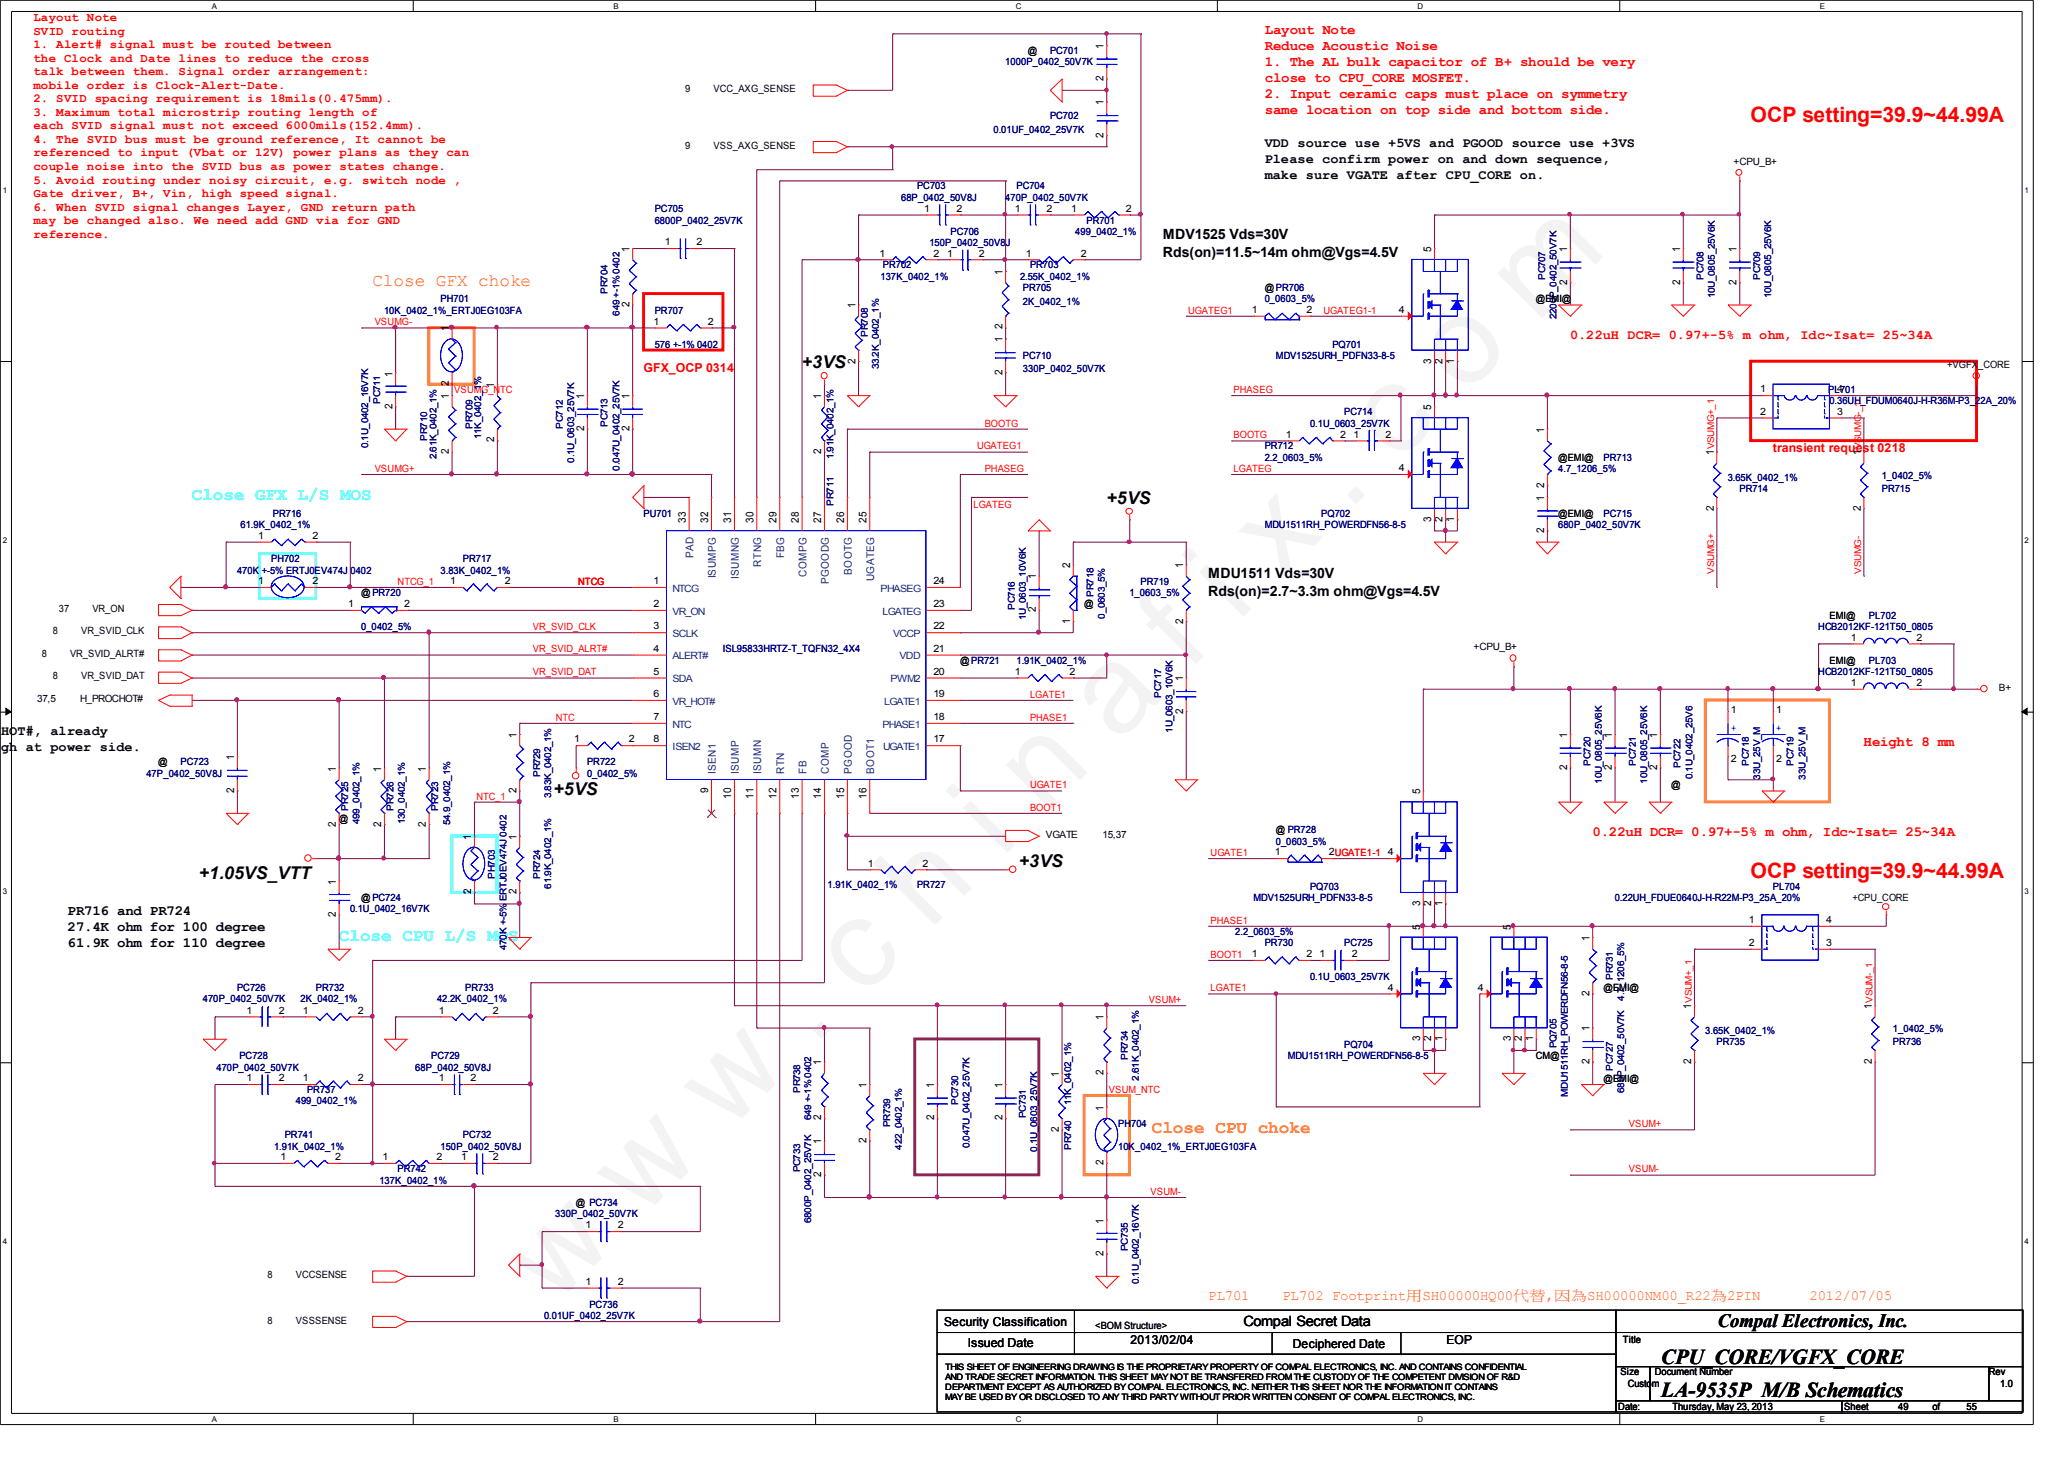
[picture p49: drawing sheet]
<svg xmlns="http://www.w3.org/2000/svg" width="297mm" height="210mm" viewBox="0 0 297 210" stroke-linecap="round" stroke-linejoin="round" font-family="sans-serif">
<defs><g id="words">
<text font-size="17.6" fill="#f0f" x="79.7" y="188" transform="rotate(-45 79.7 188)">w w w . c h i n a f i x . c o m</text>
<g font-size="3" fill="#f00">
<text x="252" y="17.5">OCP setting=39.9~44.99A</text>
<text x="252" y="126.4">OCP setting=39.9~44.99A</text>
</g>
<g font-size="3">
<text x="239.1" y="196.3">CPU_CORE/VGFX_CORE</text>
<text x="239.1" y="201.1">LA-9535P M/B Schematics</text>
</g>
<text font-size="2.7" x="247.2" y="191">Compal Electronics, Inc.</text>
<g font-size="2.5" fill="#ff8000">
<text x="53.6" y="41.1">Close GFX choke</text>
<text x="165.8" y="163.1">Close CPU choke</text>
</g>
<g font-size="2.5">
<text x="115.4" y="53">+3VS</text>
<text x="159.3" y="72.5">+5VS</text>
<text x="79.7" y="114.5">+5VS</text>
<text x="146.6" y="124.8">+3VS</text>
<text x="28.6" y="126.5">+1.05VS_VTT</text>
</g>
<g font-size="2.5" fill="#0ff">
<text x="27.6" y="72">Close GFX L/S MOS</text>
<text x="48.8" y="135.4">Close CPU L/S MOS</text>
</g>
<g font-size="2" fill="#f00">
<text x="182" y="4.9">Layout Note</text>
<text x="182" y="7.2">Reduce Acoustic Noise</text>
<text x="182" y="9.5">1. The AL bulk capacitor of B+ should be very</text>
<text x="182" y="11.8">close to CPU_CORE MOSFET.</text>
<text x="182" y="14.1">2. Input ceramic caps must place on symmetry</text>
<text x="182" y="16.3">same location on top side and bottom side.</text>
<text x="268.2" y="107.4">Height 8 mm</text>
<text x="229.2" y="120.3">0.22uH DCR= 0.97+-5% m ohm, Idc~Isat= 25~34A</text>
</g>
<g font-size="2">
<text x="167.4" y="34.5">MDV1525 Vds=30V</text>
<text x="167.4" y="37">Rds(on)=11.5~14m ohm@Vgs=4.5V</text>
<text x="173.9" y="83.2">MDU1511 Vds=30V</text>
<text x="173.9" y="85.8">Rds(on)=2.7~3.3m ohm@Vgs=4.5V</text>
<text x="9.7" y="131.7">PR716 and PR724</text>
<text x="9.7" y="134">27.4K ohm for 100 degree</text>
<text x="9.7" y="136.3">61.9K ohm for 110 degree</text>
<text x="179" y="190.8">Compal Secret Data</text>
</g>
<g font-size="2" fill="#ff8000">
<text x="173.9" y="187">PL701</text>
<text x="184.6" y="187">PL702 Footprint用SH00000HQ00代替,因為SH00000NM00_R22為2PIN</text>
<text x="260.4" y="187">2012/07/05</text>
</g>
<g font-size="1.9">
<text x="182" y="21.2">VDD source use +5VS and PGOOD source use +3VS</text>
<text x="182" y="23.5">Please confirm power on and down sequence,</text>
<text x="182" y="25.7">make sure VGATE after CPU_CORE on.</text>
<text x=".2" y="105.7">HOT#, already</text>
<text x=".2" y="108">gh at power side.</text>
</g>
<text font-size="1.9" fill="#f00" x="226" y="48.9">0.22uH DCR= 0.97+-5% m ohm, Idc~Isat= 25~34A</text>
<g font-size="1.8" fill="#f00">
<text x="4.8" y="3">Layout Note</text>
<text x="4.8" y="5">SVID routing</text>
<text x="4.8" y="6.9">1. Alert# signal must be routed between</text>
<text x="4.8" y="8.9">the Clock and Date lines to reduce the cross</text>
<text x="4.8" y="10.8">talk between them. Signal order arrangement:</text>
<text x="4.8" y="12.8">mobile order is Clock-Alert-Date.</text>
<text x="4.8" y="14.7">2. SVID spacing requirement is 18mils(0.475mm).</text>
<text x="4.8" y="16.7">3. Maximum total microstrip routing length of</text>
<text x="4.8" y="18.6">each SVID signal must not exceed 6000mils(152.4mm).</text>
<text x="4.8" y="20.6">4. The SVID bus must be ground reference, It cannot be</text>
<text x="4.8" y="22.5">referenced to input (Vbat or 12V) power plans as they can</text>
<text x="4.8" y="24.5">couple noise into the SVID bus as power states change.</text>
<text x="4.8" y="26.4">5. Avoid routing under noisy circuit, e.g. switch node ,</text>
<text x="4.8" y="28.4">Gate driver, B+, Vin, high speed signal.</text>
<text x="4.8" y="30.3">6. When SVID signal changes Layer, GND return path</text>
<text x="4.8" y="32.3">may be changed also. We need add GND via for GND</text>
<text x="4.8" y="34.2">reference.</text>
<text x="92.6" y="53.6">GFX_OCP 0314</text>
<text x="255.2" y="65">transient request 0218</text>
</g>
<g font-size="1.8">
<text x="135.9" y="190.8">Security Classification</text>
<text x="139.3" y="193.9">Issued Date</text>
<text x="162.7" y="193.4">2013/02/04</text>
<text x="186.1" y="194.1">Deciphered Date</text>
<text x="208.2" y="193.4">EOP</text>
</g>
<g font-size="1.5">
<text x="158.8" y="11.7" transform="rotate(-90 158.8 11.7)">2</text>
<text x="158.8" y="7" transform="rotate(-90 158.8 7)">1</text>
<text x="158.8" y="15.2" transform="rotate(-90 158.8 15.2)">1</text>
<text x="158.8" y="19.8" transform="rotate(-90 158.8 19.8)">2</text>
<text x="90.6" y="36.2" transform="rotate(-90 90.6 36.2)">1</text>
<text x="144.3" y="39.5" transform="rotate(-90 144.3 39.5)">1</text>
<text x="206" y="36.2" transform="rotate(-90 206 36.2)">5</text>
<text x="225.6" y="41" transform="rotate(-90 225.6 41)">2</text>
<text x="225.6" y="36.2" transform="rotate(-90 225.6 36.2)">1</text>
<text x="241.8" y="41" transform="rotate(-90 241.8 41)">2</text>
<text x="241.8" y="36.2" transform="rotate(-90 241.8 36.2)">1</text>
<text x="250" y="41" transform="rotate(-90 250 41)">2</text>
<text x="250" y="36.2" transform="rotate(-90 250 36.2)">1</text>
<text x="64.6" y="47.7" transform="rotate(-90 64.6 47.7)">1</text>
<text x="90.6" y="44.2" transform="rotate(-90 90.6 44.2)">2</text>
<text x="123.1" y="44.4" transform="rotate(-90 123.1 44.4)">1</text>
<text x="144.3" y="47.4" transform="rotate(-90 144.3 47.4)">2</text>
<text x="123.1" y="52.3" transform="rotate(-90 123.1 52.3)">2</text>
<text x="144.3" y="53.9" transform="rotate(-90 144.3 53.9)">2</text>
<text x="144.3" y="49.3" transform="rotate(-90 144.3 49.3)">1</text>
<text x="206" y="52.3" transform="rotate(-90 206 52.3)">3</text>
<text x="207.6" y="52.3" transform="rotate(-90 207.6 52.3)">2</text>
<text x="209.3" y="52.3" transform="rotate(-90 209.3 52.3)">1</text>
<text x="56.5" y="58.8" transform="rotate(-90 56.5 58.8)">2</text>
<text x="56.5" y="54.2" transform="rotate(-90 56.5 54.2)">1</text>
<text x="64.6" y="57.4" transform="rotate(-90 64.6 57.4)">1</text>
<text x="64.6" y="55.5" transform="rotate(-90 64.6 55.5)">2</text>
<text x="71.1" y="55.8" transform="rotate(-90 71.1 55.8)">1</text>
<text x="84.1" y="57.4" transform="rotate(-90 84.1 57.4)">1</text>
<text x="90.6" y="57.4" transform="rotate(-90 90.6 57.4)">1</text>
<text x="118.2" y="57.4" transform="rotate(-90 118.2 57.4)">1</text>
<text x="206" y="59" transform="rotate(-90 206 59)">5</text>
<text x="64.6" y="65.4" transform="rotate(-90 64.6 65.4)">2</text>
<text x="71.1" y="63.7" transform="rotate(-90 71.1 63.7)">2</text>
<text x="84.1" y="62.1" transform="rotate(-90 84.1 62.1)">2</text>
<text x="90.6" y="62.1" transform="rotate(-90 90.6 62.1)">2</text>
<text x="118.2" y="65.4" transform="rotate(-90 118.2 65.4)">2</text>
<text x="222.3" y="62.3" transform="rotate(-90 222.3 62.3)">1</text>
<text x="246.6" y="65.5" transform="rotate(-90 246.6 65.5)">1</text>
<text x="267.8" y="65.5" transform="rotate(-90 267.8 65.5)">1</text>
<text x="222.3" y="70.2" transform="rotate(-90 222.3 70.2)">2</text>
<text x="98.7" y="75.3" transform="rotate(-90 98.7 75.3)">33</text>
<text x="101.9" y="75.3" transform="rotate(-90 101.9 75.3)">32</text>
<text x="105.2" y="75.3" transform="rotate(-90 105.2 75.3)">31</text>
<text x="108.5" y="75.3" transform="rotate(-90 108.5 75.3)">30</text>
<text x="111.8" y="75.3" transform="rotate(-90 111.8 75.3)">29</text>
<text x="115" y="75.3" transform="rotate(-90 115 75.3)">28</text>
<text x="118.2" y="75.3" transform="rotate(-90 118.2 75.3)">27</text>
<text x="121.5" y="75.3" transform="rotate(-90 121.5 75.3)">26</text>
<text x="124.7" y="75.3" transform="rotate(-90 124.7 75.3)">25</text>
<text x="206" y="75.1" transform="rotate(-90 206 75.1)">3</text>
<text x="207.6" y="75.1" transform="rotate(-90 207.6 75.1)">2</text>
<text x="209.3" y="75.1" transform="rotate(-90 209.3 75.1)">1</text>
<text x="222.3" y="76.7" transform="rotate(-90 222.3 76.7)">2</text>
<text x="222.3" y="72.1" transform="rotate(-90 222.3 72.1)">1</text>
<text x="246.6" y="73.5" transform="rotate(-90 246.6 73.5)">2</text>
<text x="267.8" y="73.5" transform="rotate(-90 267.8 73.5)">2</text>
<text x="149.1" y="83.4" transform="rotate(-90 149.1 83.4)">1</text>
<text x="154" y="81.8" transform="rotate(-90 154 81.8)">2</text>
<text x="170.3" y="81.8" transform="rotate(-90 170.3 81.8)">1</text>
<text x="149.1" y="88.1" transform="rotate(-90 149.1 88.1)">2</text>
<text x="154" y="89.7" transform="rotate(-90 154 89.7)">1</text>
<text x="170.3" y="89.7" transform="rotate(-90 170.3 89.7)">2</text>
<text x="170.3" y="98" transform="rotate(-90 170.3 98)">1</text>
<text x="74.3" y="106.2" transform="rotate(-90 74.3 106.2)">1</text>
<text x="170.3" y="102.7" transform="rotate(-90 170.3 102.7)">2</text>
<text x="225.6" y="106.2" transform="rotate(-90 225.6 106.2)">1</text>
<text x="232" y="106.2" transform="rotate(-90 232 106.2)">1</text>
<text x="238.5" y="106.2" transform="rotate(-90 238.5 106.2)">1</text>
<text x="33.7" y="109.4" transform="rotate(-90 33.7 109.4)">1</text>
<text x="48.3" y="111.1" transform="rotate(-90 48.3 111.1)">1</text>
<text x="54.9" y="111.1" transform="rotate(-90 54.9 111.1)">1</text>
<text x="61.3" y="111.1" transform="rotate(-90 61.3 111.1)">1</text>
<text x="225.6" y="110.8" transform="rotate(-90 225.6 110.8)">2</text>
<text x="232" y="110.8" transform="rotate(-90 232 110.8)">2</text>
<text x="238.5" y="110.8" transform="rotate(-90 238.5 110.8)">2</text>
<text x="33.7" y="114.1" transform="rotate(-90 33.7 114.1)">2</text>
<text x="48.3" y="119" transform="rotate(-90 48.3 119)">2</text>
<text x="54.9" y="119" transform="rotate(-90 54.9 119)">2</text>
<text x="61.3" y="119" transform="rotate(-90 61.3 119)">2</text>
<text x="74.3" y="114.1" transform="rotate(-90 74.3 114.1)">2</text>
<text x="101.9" y="114.1" transform="rotate(-90 101.9 114.1)">9</text>
<text x="105.2" y="115" transform="rotate(-90 105.2 115)">10</text>
<text x="108.5" y="115" transform="rotate(-90 108.5 115)">11</text>
<text x="111.8" y="115" transform="rotate(-90 111.8 115)">12</text>
<text x="115" y="115" transform="rotate(-90 115 115)">13</text>
<text x="118.2" y="115" transform="rotate(-90 118.2 115)">14</text>
<text x="121.5" y="115" transform="rotate(-90 121.5 115)">15</text>
<text x="124.7" y="115" transform="rotate(-90 124.7 115)">16</text>
<text x="204.4" y="114.3" transform="rotate(-90 204.4 114.3)">5</text>
<text x="67.8" y="120.8" transform="rotate(-90 67.8 120.8)">1</text>
<text x="74.3" y="120.8" transform="rotate(-90 74.3 120.8)">1</text>
<text x="48.3" y="132" transform="rotate(-90 48.3 132)">2</text>
<text x="48.3" y="127.3" transform="rotate(-90 48.3 127.3)">1</text>
<text x="67.8" y="128.7" transform="rotate(-90 67.8 128.7)">2</text>
<text x="74.3" y="128.7" transform="rotate(-90 74.3 128.7)">2</text>
<text x="204.4" y="130.4" transform="rotate(-90 204.4 130.4)">3</text>
<text x="206" y="130.4" transform="rotate(-90 206 130.4)">2</text>
<text x="207.6" y="130.4" transform="rotate(-90 207.6 130.4)">1</text>
<text x="204.4" y="133.8" transform="rotate(-90 204.4 133.8)">5</text>
<text x="217.4" y="133.8" transform="rotate(-90 217.4 133.8)">5</text>
<text x="228.8" y="135.5" transform="rotate(-90 228.8 135.5)">1</text>
<text x="228.8" y="143.3" transform="rotate(-90 228.8 143.3)">2</text>
<text x="158.8" y="146.8" transform="rotate(-90 158.8 146.8)">1</text>
<text x="204.4" y="149.9" transform="rotate(-90 204.4 149.9)">3</text>
<text x="206" y="149.9" transform="rotate(-90 206 149.9)">2</text>
<text x="207.6" y="149.9" transform="rotate(-90 207.6 149.9)">1</text>
<text x="217.4" y="149.9" transform="rotate(-90 217.4 149.9)">3</text>
<text x="219" y="149.9" transform="rotate(-90 219 149.9)">2</text>
<text x="220.7" y="149.9" transform="rotate(-90 220.7 149.9)">1</text>
<text x="228.8" y="148.4" transform="rotate(-90 228.8 148.4)">1</text>
<text x="243.4" y="145.2" transform="rotate(-90 243.4 145.2)">1</text>
<text x="269.4" y="145.2" transform="rotate(-90 269.4 145.2)">1</text>
<text x="118.2" y="153.3" transform="rotate(-90 118.2 153.3)">1</text>
<text x="152.4" y="154.9" transform="rotate(-90 152.4 154.9)">1</text>
<text x="158.8" y="154.8" transform="rotate(-90 158.8 154.8)">2</text>
<text x="228.8" y="153.1" transform="rotate(-90 228.8 153.1)">2</text>
<text x="243.4" y="153.1" transform="rotate(-90 243.4 153.1)">2</text>
<text x="269.4" y="153.1" transform="rotate(-90 269.4 153.1)">2</text>
<text x="118.2" y="161.2" transform="rotate(-90 118.2 161.2)">2</text>
<text x="124.7" y="156.5" transform="rotate(-90 124.7 156.5)">1</text>
<text x="134.5" y="161.2" transform="rotate(-90 134.5 161.2)">2</text>
<text x="134.5" y="156.5" transform="rotate(-90 134.5 156.5)">1</text>
<text x="144.3" y="161.2" transform="rotate(-90 144.3 161.2)">2</text>
<text x="144.3" y="156.5" transform="rotate(-90 144.3 156.5)">1</text>
<text x="158.8" y="159.8" transform="rotate(-90 158.8 159.8)">1</text>
<text x="118.2" y="164.7" transform="rotate(-90 118.2 164.7)">1</text>
<text x="124.7" y="164.5" transform="rotate(-90 124.7 164.5)">2</text>
<text x="152.4" y="162.9" transform="rotate(-90 152.4 162.9)">2</text>
<text x="158.8" y="167.7" transform="rotate(-90 158.8 167.7)">2</text>
<text x="118.2" y="169.3" transform="rotate(-90 118.2 169.3)">2</text>
<text x="158.8" y="176.1" transform="rotate(-90 158.8 176.1)">1</text>
<text x="158.8" y="180.8" transform="rotate(-90 158.8 180.8)">2</text>
</g>
<g font-size="1.5" fill="#004080">
<text x="99.8" y="80.3" transform="rotate(-90 99.8 80.3)">PAD</text>
<text x="103" y="83.2" transform="rotate(-90 103 83.2)">ISUMPG</text>
<text x="106.3" y="83.3" transform="rotate(-90 106.3 83.3)">ISUMNG</text>
<text x="109.6" y="81.5" transform="rotate(-90 109.6 81.5)">RTNG</text>
<text x="112.9" y="80.3" transform="rotate(-90 112.9 80.3)">FBG</text>
<text x="116.1" y="83" transform="rotate(-90 116.1 83)">COMPG</text>
<text x="122.6" y="82.7" transform="rotate(-90 122.6 82.7)">BOOTG</text>
<text x="125.8" y="83.7" transform="rotate(-90 125.8 83.7)">UGATEG</text>
<text x="119.3" y="84.1" transform="rotate(-90 119.3 84.1)">PGOODG</text>
<text x="103" y="111.3" transform="rotate(-90 103 111.3)">ISEN1</text>
<text x="106.3" y="111.3" transform="rotate(-90 106.3 111.3)">ISUMP</text>
<text x="109.6" y="111.3" transform="rotate(-90 109.6 111.3)">ISUMN</text>
<text x="112.9" y="111.3" transform="rotate(-90 112.9 111.3)">RTN</text>
<text x="116.1" y="111.3" transform="rotate(-90 116.1 111.3)">FB</text>
<text x="119.3" y="111.3" transform="rotate(-90 119.3 111.3)">COMP</text>
<text x="122.6" y="111.3" transform="rotate(-90 122.6 111.3)">PGOOD</text>
<text x="125.8" y="111.3" transform="rotate(-90 125.8 111.3)">BOOT1</text>
</g>
<g font-size="1.4" fill="#000080">
<text x="144.7" y="9.4">1000P_0402_50V7K</text>
<text x="151.1" y="7.8">PC701</text>
<text x="151.1" y="17.2">PC702</text>
<text x="143" y="19.1">0.01UF_0402_25V7K</text>
<text x="129.7" y="28.9">68P_0402_50V8J</text>
<text x="132" y="27.3">PC703</text>
<text x="144.7" y="28.9">470P_0402_50V7K</text>
<text x="146.3" y="27.3">PC704</text>
<text x="94.2" y="30.5">PC705</text>
<text x="94.2" y="32.2">6800P_0402_25V7K</text>
<text x="133.8" y="35.4">150P_0402_50V8J</text>
<text x="136.8" y="33.8">PC706</text>
<text x="154.8" y="33.8">499_0402_1%</text>
<text x="156.4" y="32.2">PR701</text>
<text x="126.7" y="40.3">137K_0402_1%</text>
<text x="127.1" y="38.6">PR702</text>
<text x="146.8" y="40.3">2.55K_0402_1%</text>
<text x="147.2" y="41.9">PR705</text>
<text x="148.3" y="38.6">PR703</text>
<text x="55.3" y="45.1">10K_0402_1%_ERTJ0EG103FA</text>
<text x="63.4" y="43.5">PH701</text>
<text x="94.2" y="45.1">PR707</text>
<text x="147.2" y="43.9">2K_0402_1%</text>
<text x="182" y="43.5">0_0603_5%</text>
<text x="94.2" y="50">576 +-1% 0402</text>
<text x="147.2" y="51.6">PC710</text>
<text x="147.2" y="53.6">330P_0402_50V7K</text>
<text x="183.6" y="51.6">MDV1525URH_PDFN33-8-5</text>
<text x="191.8" y="50">PQ701</text>
<text x="193.5" y="59.8">PC714</text>
<text x="263.1" y="56.6">PL701</text>
<text x="263.3" y="58.2">0.36UH_FDUM0640J-H-R36M-P3_22A_20%</text>
<text x="182" y="64.7">PR712</text>
<text x="188.6" y="61.4">0.1U_0603_25V7K</text>
<text x="182" y="66.3">2.2_0603_5%</text>
<text x="224.3" y="67.9">4.7_1206_5%</text>
<text x="230.8" y="66.3">PR713</text>
<text x="248.7" y="69.2">3.65K_0402_1%</text>
<text x="250.4" y="70.9">PR714</text>
<text x="270.8" y="70.9">PR715</text>
<text x="270.8" y="68.9">1_0402_5%</text>
<text x="34.6" y="76">61.9K_0402_1%</text>
<text x="39.3" y="74.4">PR716</text>
<text x="92.6" y="74.4">PU701</text>
<text x="182" y="76">MDU1511RH_POWERDFN56-8-5</text>
<text x="190.2" y="74.4">PQ702</text>
<text x="224.3" y="76">680P_0402_50V7K</text>
<text x="230.8" y="74.4">PC715</text>
<text x="34.1" y="82.6">470K +-5% ERTJ0EV474J 0402</text>
<text x="39" y="80.9">PH702</text>
<text x="63.4" y="82.6">3.83K_0402_1%</text>
<text x="66.6" y="80.9">PR717</text>
<text x="162.6" y="85.8">1_0603_5%</text>
<text x="164.2" y="84.2">PR719</text>
<text x="269" y="89.1">PL702</text>
<text x="52" y="90.7">0_0402_5%</text>
<text x="104.1" y="93.9">ISL95833HRTZ-T_TQFN32_4X4</text>
<text x="146.3" y="95.5">1.91K_0402_1%</text>
<text x="261.7" y="90.7">HCB2012KF-121T50_0805</text>
<text x="269" y="95.5">PL703</text>
<text x="261.7" y="97.2">HCB2012KF-121T50_0805</text>
<text x="21.1" y="111.8">47P_0402_50V8J</text>
<text x="26" y="110.2">PC723</text>
<text x="84.5" y="110.2">PR722</text>
<text x="84.5" y="111.8">0_0402_5%</text>
<text x="183.6" y="121.6">0_0603_5%</text>
<text x="50.4" y="131.3">0.1U_0402_16V7K</text>
<text x="119.1" y="127.8">1.91K_0402_1%</text>
<text x="132" y="127.8">PR727</text>
<text x="180.4" y="129.7">MDV1525URH_PDFN33-8-5</text>
<text x="188.6" y="128">PQ703</text>
<text x="232.4" y="129.7">0.22UH_FDUE0640J-H-R22M-P3_25A_20%</text>
<text x="255.2" y="128">PL704</text>
<text x="177.8" y="134.5">2.2_0603_5%</text>
<text x="182" y="136.1">PR730</text>
<text x="193.5" y="136.1">PC725</text>
<text x="34.1" y="142.7">PC726</text>
<text x="45.5" y="142.7">PR732</text>
<text x="67" y="142.7">PR733</text>
<text x="188.6" y="141.1">0.1U_0603_25V7K</text>
<text x="29.2" y="144.3">470P_0402_50V7K</text>
<text x="43.3" y="144.3">2K_0402_1%</text>
<text x="62.9" y="144.3">42.2K_0402_1%</text>
<text x="245.4" y="148.8">3.65K_0402_1%</text>
<text x="272.5" y="148.5">1_0402_5%</text>
<text x="31.2" y="154.1">470P_0402_50V7K</text>
<text x="34.5" y="152.4">PC728</text>
<text x="59.8" y="154.1">68P_0402_50V8J</text>
<text x="62.1" y="152.4">PC729</text>
<text x="185.3" y="152.4">MDU1511RH_POWERDFN56-8-5</text>
<text x="193.5" y="150.8">PQ704</text>
<text x="247.1" y="150.5">PR735</text>
<text x="272.5" y="150.5">PR736</text>
<text x="42.6" y="158.9">499_0402_1%</text>
<text x="44.2" y="157.3">PR737</text>
<text x="39.5" y="165.4">1.91K_0402_1%</text>
<text x="41" y="163.8">PR741</text>
<text x="63.4" y="165.4">150P_0402_50V8J</text>
<text x="66.6" y="163.8">PC732</text>
<text x="161" y="162.2">PH704</text>
<text x="161" y="165.4">10K_0402_1%_ERTJ0EG103FA</text>
<text x="54.6" y="170.3">137K_0402_1%</text>
<text x="57.2" y="168.7">PR742</text>
<text x="79.9" y="175.2">330P_0402_50V7K</text>
<text x="78.3" y="189.8">0.01UF_0402_25V7K</text>
<text x="84.8" y="188.2">PC736</text>
</g>
<g font-size="1.4">
<text x="147.9" y="7.8">@</text>
<text x="98.6" y="13.3">9</text>
<text x="102.7" y="13.3">VCC_AXG_SENSE</text>
<text x="98.6" y="21.4">9</text>
<text x="102.7" y="21.4">VSS_AXG_SENSE</text>
<text x="249.5" y="23.7">+CPU_B+</text>
<text x="95.7" y="35.3">1</text>
<text x="100.3" y="35.3">2</text>
<text x="133" y="30.5">1</text>
<text x="137.7" y="30.5">2</text>
<text x="146.1" y="30.5">1</text>
<text x="150.6" y="30.5">2</text>
<text x="154.2" y="30.5">1</text>
<text x="162.1" y="30.5">2</text>
<text x="126.6" y="36.9">1</text>
<text x="134.4" y="36.9">2</text>
<text x="136.3" y="36.9">1</text>
<text x="140.9" y="36.9">2</text>
<text x="147.7" y="36.9">1</text>
<text x="155.5" y="36.9">2</text>
<text x="182" y="41.9">@ PR706</text>
<text x="94.1" y="46.7">1</text>
<text x="101.9" y="46.7">2</text>
<text x="180.2" y="45">1</text>
<text x="188.1" y="45">2</text>
<text x="201.3" y="45">4</text>
<text x="221.1" y="43.5">@EMI@</text>
<text x="280.2" y="52.9">+VGFX_CORE</text>
<text x="253.3" y="56.5">1</text>
<text x="253.3" y="59.7">2</text>
<text x="264.4" y="59.7">3</text>
<text x="264.4" y="56.5">4</text>
<text x="185.1" y="63">1</text>
<text x="192.9" y="63">2</text>
<text x="194.8" y="63">1</text>
<text x="199.4" y="63">2</text>
<text x="201.3" y="67.8">4</text>
<text x="224.3" y="66.3">@EMI@</text>
<text x="37.2" y="77.6">1</text>
<text x="45" y="77.6">2</text>
<text x="224.3" y="74.4">@EMI@</text>
<text x="8.5" y="88.1">37</text>
<text x="13.3" y="88.1">VR_ON</text>
<text x="37.2" y="84.1">1</text>
<text x="45" y="84.1">2</text>
<text x="50.1" y="87.4">1</text>
<text x="52" y="85.8">@ PR720</text>
<text x="58.2" y="87.4">2</text>
<text x="64.8" y="84.1">1</text>
<text x="72.6" y="84.1">2</text>
<text x="94.1" y="84.1">1</text>
<text x="94.1" y="87.4">2</text>
<text x="134.4" y="87.4">23</text>
<text x="134.4" y="84.1">24</text>
<text x="156" y="87.4">@</text>
<text x="263.3" y="89.1">EMI@</text>
<text x="6" y="94.6">8</text>
<text x="7.6" y="91.3">8</text>
<text x="10.1" y="94.6">VR_SVID_ALRT#</text>
<text x="11.7" y="91.3">VR_SVID_CLK</text>
<text x="94.1" y="90.6">3</text>
<text x="94.1" y="93.8">4</text>
<text x="134.4" y="93.8">21</text>
<text x="134.4" y="90.6">22</text>
<text x="138.2" y="95.5">@ PR721</text>
<text x="212.1" y="93.6">+CPU_B+</text>
<text x="263.3" y="95.5">EMI@</text>
<text x="266.4" y="92.2">1</text>
<text x="275.9" y="92.2">2</text>
<text x="5.3" y="101.1">37,5</text>
<text x="7.6" y="97.8">8</text>
<text x="11.5" y="101.1">H_PROCHOT#</text>
<text x="11.7" y="97.8">VR_SVID_DAT</text>
<text x="94.1" y="97.1">5</text>
<text x="94.1" y="100.3">6</text>
<text x="134.4" y="100.3">19</text>
<text x="134.4" y="97.1">20</text>
<text x="146.1" y="97.1">1</text>
<text x="153.9" y="97.1">2</text>
<text x="266.4" y="98.7">1</text>
<text x="275.9" y="98.7">2</text>
<text x="287.7" y="99.4">B+</text>
<text x="82.6" y="106.8">1</text>
<text x="90.5" y="106.8">2</text>
<text x="94.1" y="103.6">7</text>
<text x="94.1" y="106.8">8</text>
<text x="134.4" y="106.8">17</text>
<text x="134.4" y="103.6">18</text>
<text x="249.1" y="102.6">1</text>
<text x="255.6" y="102.6">1</text>
<text x="22.8" y="110.2">@</text>
<text x="240.5" y="113.5">@</text>
<text x="249.1" y="109.6">2</text>
<text x="255.6" y="109.6">2</text>
<text x="48.8" y="118.3">@</text>
<text x="183.6" y="119.9">@ PR728</text>
<text x="124.9" y="124.7">1</text>
<text x="132.8" y="124.7">2</text>
<text x="150.5" y="120.6">VGATE</text>
<text x="158.7" y="120.6">15,37</text>
<text x="183.5" y="123.1">1</text>
<text x="191.3" y="123.1">2UGATE1-1</text>
<text x="199.7" y="123.1">4</text>
<text x="52" y="129.7">@ PC724</text>
<text x="266.6" y="129.7">+CPU_CORE</text>
<text x="180.2" y="137.8">1</text>
<text x="188.1" y="137.8">2</text>
<text x="189.9" y="137.8">1</text>
<text x="194.6" y="137.8">2</text>
<text x="251.7" y="132.8">1</text>
<text x="251.7" y="136.1">2</text>
<text x="262.8" y="136.1">3</text>
<text x="262.8" y="132.8">4</text>
<text x="199.7" y="142.6">4</text>
<text x="212.7" y="142.6">4</text>
<text x="230.8" y="142.7">@EMI@</text>
<text x="35.5" y="145.9">1</text>
<text x="40.1" y="145.9">2</text>
<text x="43.6" y="145.9">1</text>
<text x="51.5" y="145.9">2</text>
<text x="63.2" y="145.9">1</text>
<text x="71" y="145.9">2</text>
<text x="35.5" y="155.6">1</text>
<text x="40.1" y="155.6">2</text>
<text x="43.6" y="155.6">1</text>
<text x="51.5" y="155.6">2</text>
<text x="63.2" y="155.6">1</text>
<text x="67.7" y="155.6">2</text>
<text x="221.1" y="152.4">CM@</text>
<text x="230.8" y="155.7">@EMI@</text>
<text x="40.4" y="167">1</text>
<text x="48.3" y="167">2</text>
<text x="55" y="167">1</text>
<text x="62.8" y="167">2</text>
<text x="66.4" y="167">1</text>
<text x="71" y="167">2</text>
<text x="82.9" y="173.6">@ PC734</text>
<text x="84.2" y="176.8">1</text>
<text x="88.9" y="176.8">2</text>
<text x="38.5" y="184">8</text>
<text x="42.6" y="184">VCCSENSE</text>
<text x="84.2" y="184.9">1</text>
<text x="88.9" y="184.9">2</text>
<text x="38.5" y="190.5">8</text>
<text x="42.6" y="190.5">VSSSENSE</text>
<text x="157.6" y="191.3">&lt;BOM Structure&gt;</text>
<text x="233.3" y="198">Size</text>
<text x="233.6" y="193.2">Title</text>
<text x="238.2" y="198">Document Number</text>
<text x="286.3" y="198">Rev</text>
<text x="232.9" y="202.9">Date:</text>
<text x="234.3" y="199.6">Custom</text>
<text x="240.7" y="202.9">Thursday, May 23, 2013</text>
<text x="265.4" y="202.9">Sheet</text>
<text x="273.2" y="202.9">49</text>
<text x="278.1" y="202.9">of</text>
<text x="283" y="202.9">55</text>
<text x="287.9" y="199.6">1.0</text>
</g>
<g font-size="1.4" fill="#f00">
<text x="53.9" y="46.8">VSUMG-</text>
<text x="171" y="45.1">UGATEG1</text>
<text x="190.5" y="45.1">UGATEG1-1</text>
<text x="65.4" y="56.6">VSUMG_NTC</text>
<text x="177.5" y="56.6">PHASEG</text>
<text x="140.6" y="64.7">UGATEG1</text>
<text x="141.7" y="61.4">BOOTG</text>
<text x="177.5" y="63.1">BOOTG</text>
<text x="53.9" y="67.9">VSUMG+</text>
<text x="141.7" y="67.9">PHASEG</text>
<text x="177.5" y="67.9">LGATEG</text>
<text x="140.1" y="73.2">LGATEG</text>
<text x="57.2" y="84.2">NTCG_1</text>
<text x="83.2" y="84.2">NTCG</text>
<text x="76.7" y="90.7">VR_SVID_CLK</text>
<text x="76.7" y="93.9">VR_SVID_ALRT#</text>
<text x="76.7" y="97.2">VR_SVID_DAT</text>
<text x="148.3" y="100.4">LGATE1</text>
<text x="80" y="103.7">NTC</text>
<text x="148.3" y="103.7">PHASE1</text>
<text x="148.3" y="113.5">UGATE1</text>
<text x="68.6" y="115.1">NTC_1</text>
<text x="148.3" y="116.7">BOOT1</text>
<text x="174.2" y="123.2">UGATE1</text>
<text x="192.1" y="123.2">UGATE1-1</text>
<text x="174.2" y="132.9">PHASE1</text>
<text x="174.2" y="137.8">BOOT1</text>
<text x="174.2" y="142.7">LGATE1</text>
<text x="165.4" y="144.4">VSUM+</text>
<text x="159.6" y="157.3">VSUM_NTC</text>
<text x="234.4" y="162.2">VSUM+</text>
<text x="165.6" y="172">VSUM-</text>
<text x="234.4" y="168.7">VSUM-</text>
</g>
<g font-size="1.4" fill="#004080">
<text x="96.8" y="85.2">NTCG</text>
<text x="96.8" y="88.5">VR_ON</text>
<text x="126.8" y="85.2">PHASEG</text>
<text x="127" y="88.5">LGATEG</text>
<text x="96.8" y="91.7">SCLK</text>
<text x="96.8" y="94.9">ALERT#</text>
<text x="128.5" y="91.7">VCCP</text>
<text x="129.5" y="94.9">VDD</text>
<text x="96.8" y="98.2">SDA</text>
<text x="96.8" y="101.4">VR_HOT#</text>
<text x="127.3" y="101.4">LGATE1</text>
<text x="128.2" y="98.2">PWM2</text>
<text x="96.8" y="104.7">NTC</text>
<text x="96.8" y="108">ISEN2</text>
<text x="127" y="104.7">PHASE1</text>
<text x="127.1" y="108">UGATE1</text>
</g>
<g font-size="1.4" fill="#00f">
<text x="249.1" y="105.2">+</text>
<text x="255.7" y="105.2">+</text>
</g>
<g font-size="1.3" fill="#000080">
<text x="222.4" y="40.3" transform="rotate(-90 222.4 40.3)">PC707</text>
<text x="245.2" y="40.3" transform="rotate(-90 245.2 40.3)">PC708</text>
<text x="253.3" y="40.3" transform="rotate(-90 253.3 40.3)">PC709</text>
<text x="87.5" y="42.2" transform="rotate(-90 87.5 42.2)">PR704</text>
<text x="89.2" y="45.5" transform="rotate(-90 89.2 45.5)">649 +-1% 0402</text>
<text x="224" y="46" transform="rotate(-90 224 46)">2200P_0402_50V7K</text>
<text x="246.8" y="42.9" transform="rotate(-90 246.8 42.9)">10U_0805_25V6K</text>
<text x="254.9" y="42.9" transform="rotate(-90 254.9 42.9)">10U_0805_25V6K</text>
<text x="124.9" y="48.4" transform="rotate(-90 124.9 48.4)">PR708</text>
<text x="126.5" y="53.2" transform="rotate(-90 126.5 53.2)">33.2K_0402_1%</text>
<text x="54.7" y="58.2" transform="rotate(-90 54.7 58.2)">PC711</text>
<text x="53" y="64.5" transform="rotate(-90 53 64.5)">0.1U_0402_16V7K</text>
<text x="61.5" y="63.4" transform="rotate(-90 61.5 63.4)">PR710</text>
<text x="68" y="61.7" transform="rotate(-90 68 61.7)">PR709</text>
<text x="69.3" y="63.2" transform="rotate(-90 69.3 63.2)">11K_0402_1%</text>
<text x="81" y="61.7" transform="rotate(-90 81 61.7)">PC712</text>
<text x="87.5" y="61.5" transform="rotate(-90 87.5 61.5)">PC713</text>
<text x="62.8" y="66.1" transform="rotate(-90 62.8 66.1)">2.61K_0402_1%</text>
<text x="82.6" y="66.6" transform="rotate(-90 82.6 66.6)">0.1U_0603_25V7K</text>
<text x="89.2" y="67.7" transform="rotate(-90 89.2 67.7)">0.047U_0402_25V7K</text>
<text x="120" y="66.1" transform="rotate(-90 120 66.1)">1.91K_0402_1%</text>
<text x="120" y="72.8" transform="rotate(-90 120 72.8)">PR711</text>
<text x="146" y="87.8" transform="rotate(-90 146 87.8)">PC716</text>
<text x="147.7" y="89.2" transform="rotate(-90 147.7 89.2)">1U_0603_10V6K</text>
<text x="157.4" y="85.9" transform="rotate(-90 157.4 85.9)">PR718</text>
<text x="159" y="89.1" transform="rotate(-90 159 89.1)">0_0603_5%</text>
<text x="167.1" y="100.4" transform="rotate(-90 167.1 100.4)">PC717</text>
<text x="168.7" y="105.5" transform="rotate(-90 168.7 105.5)">1U_0603_10V6K</text>
<text x="77.7" y="111.8" transform="rotate(-90 77.7 111.8)">PR729</text>
<text x="228.9" y="110.2" transform="rotate(-90 228.9 110.2)">PC720</text>
<text x="230.5" y="112.8" transform="rotate(-90 230.5 112.8)">10U_0805_25V6K</text>
<text x="235.5" y="110.2" transform="rotate(-90 235.5 110.2)">PC721</text>
<text x="237.1" y="112.8" transform="rotate(-90 237.1 112.8)">10U_0805_25V6K</text>
<text x="241.9" y="110.5" transform="rotate(-90 241.9 110.5)">PC722</text>
<text x="243.6" y="112.2" transform="rotate(-90 243.6 112.2)">0.1U_0402_25V6</text>
<text x="251.7" y="110.2" transform="rotate(-90 251.7 110.2)">PC718</text>
<text x="253.3" y="112.2" transform="rotate(-90 253.3 112.2)">33U_25V_M</text>
<text x="258.1" y="110.2" transform="rotate(-90 258.1 110.2)">PC719</text>
<text x="259.8" y="112.2" transform="rotate(-90 259.8 112.2)">33U_25V_M</text>
<text x="50.1" y="116.7" transform="rotate(-90 50.1 116.7)">PR725</text>
<text x="51.7" y="118.6" transform="rotate(-90 51.7 118.6)">499_0402_1%</text>
<text x="56.6" y="116.7" transform="rotate(-90 56.6 116.7)">PR726</text>
<text x="58.3" y="118.6" transform="rotate(-90 58.3 118.6)">130_0402_1%</text>
<text x="63.1" y="116.7" transform="rotate(-90 63.1 116.7)">PR723</text>
<text x="64.8" y="118.8" transform="rotate(-90 64.8 118.8)">54.9_0402_1%</text>
<text x="79.3" y="114.9" transform="rotate(-90 79.3 114.9)">3.83K_0402_1%</text>
<text x="71.2" y="126.5" transform="rotate(-90 71.2 126.5)">PH703</text>
<text x="77.7" y="126.5" transform="rotate(-90 77.7 126.5)">PR724</text>
<text x="79.3" y="127.9" transform="rotate(-90 79.3 127.9)">61.9K_0402_1%</text>
<text x="72.9" y="136.7" transform="rotate(-90 72.9 136.7)">470K +-5% ERTJ0EV474J 0402</text>
<text x="232.2" y="141.1" transform="rotate(-90 232.2 141.1)">PR731</text>
<text x="233.8" y="144" transform="rotate(-90 233.8 144)">4.7_1206_5%</text>
<text x="162.3" y="152.5" transform="rotate(-90 162.3 152.5)">PR734</text>
<text x="163.9" y="155.5" transform="rotate(-90 163.9 155.5)">2.61K_0402_1%</text>
<text x="224" y="150.9" transform="rotate(-90 224 150.9)">PQ705</text>
<text x="232.2" y="154.1" transform="rotate(-90 232.2 154.1)">PC727</text>
<text x="115.1" y="157.3" transform="rotate(-90 115.1 157.3)">PR738</text>
<text x="116.8" y="161.2" transform="rotate(-90 116.8 161.2)">649 +-1% 0402</text>
<text x="137.9" y="159" transform="rotate(-90 137.9 159)">PC730</text>
<text x="147.7" y="161" transform="rotate(-90 147.7 161)">PC731</text>
<text x="154.2" y="159.1" transform="rotate(-90 154.2 159.1)">11K_0402_1%</text>
<text x="225.6" y="157.8" transform="rotate(-90 225.6 157.8)">MDU1511RH_POWERDFN56-8-5</text>
<text x="233.8" y="157.3" transform="rotate(-90 233.8 157.3)">680P_0402_50V7K</text>
<text x="128.1" y="162.2" transform="rotate(-90 128.1 162.2)">PR739</text>
<text x="129.8" y="165.4" transform="rotate(-90 129.8 165.4)">422_0402_1%</text>
<text x="139.5" y="165.3" transform="rotate(-90 139.5 165.3)">0.047U_0402_25V7K</text>
<text x="149.3" y="165.8" transform="rotate(-90 149.3 165.8)">0.1U_0603_25V7K</text>
<text x="154.2" y="165.4" transform="rotate(-90 154.2 165.4)">PR740</text>
<text x="115.1" y="168.7" transform="rotate(-90 115.1 168.7)">PC733</text>
<text x="116.8" y="176" transform="rotate(-90 116.8 176)">6800P_0402_25V7K</text>
<text x="162.3" y="180.1" transform="rotate(-90 162.3 180.1)">PC735</text>
<text x="163.9" y="184.8" transform="rotate(-90 163.9 184.8)">0.1U_0402_16V7K</text>
</g>
<g font-size="1.3" fill="#f00">
<text x="246.7" y="64.7" transform="rotate(-90 246.7 64.7)">VSUMG+_1</text>
<text x="267.9" y="64.7" transform="rotate(-90 267.9 64.7)">VSUMG-_1</text>
<text x="246.7" y="82.6" transform="rotate(-90 246.7 82.6)">VSUMG+</text>
<text x="267.9" y="82.6" transform="rotate(-90 267.9 82.6)">VSUMG-</text>
<text x="243.5" y="144.4" transform="rotate(-90 243.5 144.4)">VSUM+_1</text>
<text x="269.5" y="144.4" transform="rotate(-90 269.5 144.4)">VSUM-_1</text>
</g>
<g font-size="1.3">
<text x="136.1" y="197.2">THIS SHEET OF ENGINEERING DRAWING IS THE PROPRIETARY PROPERTY OF COMPAL ELECTRONICS, INC. AND CONTAINS CONFIDENTIAL</text>
<text x="136.1" y="198.6">AND TRADE SECRET INFORMATION. THIS SHEET MAY NOT BE TRANSFERED FROM THE CUSTODY OF THE COMPETENT DIVISION OF R&amp;D</text>
<text x="136.1" y="200.1">DEPARTMENT EXCEPT AS AUTHORIZED BY COMPAL ELECTRONICS, INC. NEITHER THIS SHEET NOR THE INFORMATION IT CONTAINS</text>
<text x="136.1" y="201.5">MAY BE USED BY OR DISCLOSED TO ANY THIRD PARTY WITHOUT PRIOR WRITTEN CONSENT OF COMPAL ELECTRONICS, INC.</text>
</g>
<g font-size="1.1">
<text x="30.5" y="1.3">A</text>
<text x="88.3" y="1.3">B</text>
<text x="146.2" y="1.3">C</text>
<text x="204" y="1.3">D</text>
<text x="261.9" y="1.3">E</text>
<text x=".4" y="27.8">1</text>
<text x="291.4" y="27.8">1</text>
<text x=".4" y="78.2">2</text>
<text x="291.4" y="78.2">2</text>
<text x=".4" y="128.6">3</text>
<text x="291.4" y="128.6">3</text>
<text x=".4" y="179.1">4</text>
<text x="291.4" y="179.1">4</text>
<text x="30.5" y="204.6">A</text>
<text x="88.3" y="204.6">B</text>
<text x="146.2" y="204.6">C</text>
<text x="204" y="204.6">D</text>
<text x="261.9" y="204.6">E</text>
</g>
</g></defs>
<path d="M0 0h292.7v205h-292.7zM1.7 1.7h289.3v201.7h-289.3z" fill="none" stroke="#000" stroke-width=".14"/>
<g fill="#fff">
<path d="M30.5 .3h.6v1.2h-.6z"/>
<path d="M30.5 203.6h.6v1.3h-.6z"/>
</g>
<path d="M59.5 0v1.7M59.5 203.4v1.6" fill="none" stroke="#000" stroke-width=".14"/>
<g fill="#fff">
<path d="M88.3 .3h.7v1.2h-.7z"/>
<path d="M88.3 203.6h.7v1.3h-.7z"/>
</g>
<path d="M117.4 0v1.7M117.4 203.4v1.6" fill="none" stroke="#000" stroke-width=".14"/>
<g fill="#fff">
<path d="M146.2 .3h.8v1.2h-.8z"/>
<path d="M146.2 203.6h.8v1.3h-.8z"/>
</g>
<path d="M175.2 0v1.7M175.2 203.4v1.6" fill="none" stroke="#000" stroke-width=".14"/>
<g fill="#fff">
<path d="M204 .3h.8v1.2h-.8z"/>
<path d="M204 203.6h.8v1.3h-.8z"/>
</g>
<path d="M233.1 0v1.7M233.1 203.4v1.6" fill="none" stroke="#000" stroke-width=".14"/>
<g fill="#fff">
<path d="M262 .3h.6v1.2h-.6z"/>
<path d="M262 203.6h.6v1.3h-.6z"/>
<path d="M.4 26.8h.6v1.2h-.6z"/>
<path d="M291.4 26.8h.6v1.2h-.6z"/>
<path d="M.4 77.1h.6v1.3h-.6z"/>
<path d="M291.4 77.1h.6v1.3h-.6z"/>
</g>
<path d="M0 52h1.7M291 52h1.7" fill="none" stroke="#000" stroke-width=".14"/>
<g fill="#fff">
<path d="M.4 127.6h.6v1.3h-.6z"/>
<path d="M291.4 127.6h.6v1.3h-.6z"/>
</g>
<path d="M0 102.5h1.7M291 102.5h1.7" fill="none" stroke="#000" stroke-width=".14"/>
<path d="M.8 101.9l.8 .5-.8 .5zM291 102.4l.8-.5v1z" fill="#000" stroke="#000" stroke-width=".14"/>
<g fill="#fff">
<path d="M.4 178.1h.6v1.2h-.6z"/>
<path d="M291.4 178.1h.6v1.2h-.6z"/>
</g>
<g fill="none" stroke="#000" stroke-width=".14">
<path d="M0 153h1.7M291 153h1.7M134.9 188.6h97.7v3.2h-97.7zM134.9 191.8h97.7v3.1h-97.7zM134.9 194.9h97.7v8.3h-97.7zM154.6 194.9h.1M154.6 191.8v3.1M183.1 194.9h.1M183.1 191.8v3.1M201.6 194.9h.1M201.6 191.8v3.1M232.6 188.6h58.6v3.2h-58.6z"/>
<path d="M232.6 191.8h58.6v4.9h-58.6zM232.6 196.7h4.9v4.9h-4.9zM237.5 196.7h48.8v4.9h-48.8zM286.3 196.7h4.9v4.9h-4.9zM232.6 201.6h32.5v1.6h-32.5zM265.1 201.6h26.1v1.6h-26.1z"/>
</g>
<path d="M61.7 47.2h6.5v8.1h-6.5zM245.4 100.8h17.9v14.6h-17.9z" fill="none" stroke="#ff8000" stroke-width=".42"/>
<path d="M37.3 79.7h8.2v6.4h-8.2z" fill="none" stroke="#80ffff" stroke-width=".42"/>
<path d="M65 120.3h6.5v8.1h-6.5z" fill="none" stroke="#0ff" stroke-width=".42"/>
<path d="M252 52h32.5v11.4h-32.5z" fill="none" stroke="#f00" stroke-width=".42"/>
<g fill="none" stroke="#800040" stroke-width=".14">
<path d="M122 13h.1M128.5 4.9h.1M128.5 4.9v8.1h-6.5M128.5 4.9h35.7M152.9 13h.1M152.9 13h6.4M159.3 13h.1M159.3 4.9h.1M159.3 14.7h.1M159.3 4.9v1.7M159.3 11.4v3.3M159.3 19.5v1.6"/>
<path d="M164.2 4.9h.1M164.2 4.9v26M108.9 24.4v47.2M115.4 37.4v34.2M122 21.1h.1M122 21.1h37.3M128.5 21.1h.1M128.5 21.1v3.3M144.7 26h-32.5v45.6M159.3 21.1h.1M226 30.9h24.4M242.3 30.9h.1"/>
<path d="M242.3 30.9v4.9M250.4 30.9h.1M250.4 26h.1M250.4 26v9.8M52 47.2h.1M52 47.2h19.6M56.9 47.2h.1M56.9 47.2v6.4M56.9 58.5v3.3M65.1 47.2h.1M65.1 55.3h.1M65.1 55.3v1.6"/>
<path d="M222.7 56.9h30.9M242.3 40.7h.1M242.3 40.7v3.2M250.4 40.7h.1M250.4 40.7v3.2M265 56.9h.1M284.5 55.3h.1M284.5 55.3v1.6h-19.5M32.6 78h.1M32.6 78v6.5M32.6 78h4.8M45.5 78h.1"/>
<path d="M45.5 78h4.9M50.4 78h.1M50.4 78v6.5M52 68.3h.1M52 68.3h19.6M56.9 61.8h.1M65.1 68.3h.1M65.1 65.1v3.2M247.1 60.2h.1M247.1 65.1h.1M247.1 60.2v4.9M247.1 73.2v11.3"/>
<path d="M247.1 60.2h6.5M265 60.2h3.3M268.3 60.2h.1M268.3 65.1h.1M268.3 60.2v4.9M268.3 73.2v9.7M26 84.5h.1M26 84.5h11.4M27.6 94.3h.1M27.6 97.6h.1M27.6 91.1h.1M27.6 87.8h.1"/>
<path d="M27.6 91.1h63.5M27.6 94.3h63.5M27.6 97.6h63.5M27.6 87.8h22.8M32.6 84.5h.1M45.5 84.5h.1M45.5 84.5h19.6M50.4 84.5h.1M55.3 97.6h.1M55.3 97.6v12.9M58.7 87.8h.1M58.7 87.8h32.4"/>
<path d="M61.8 91.1h.1M61.8 91.1v19.4M232.5 99.2h34.2M239 99.2h.1M239 99.2v6.5M247.1 84.5h.1M248.7 99.2h.1M248.7 99.2v3.2M255.2 99.2h.1M255.2 99.2v3.2M261.7 92.7h.1M261.7 99.2h.1"/>
<path d="M261.7 92.7v6.5M261.7 92.7h5M268.3 82.9h.1M276.4 99.2h.1M276.4 92.7h.1M276.4 99.2h8.1M276.4 92.7h4.8M281.2 92.7h.1M281.2 99.2h.1M281.2 92.7v6.5M27.6 100.8h.1M27.6 100.8h63.5"/>
<path d="M34.2 100.8h.1M34.2 113.8h.1M34.2 100.8v8.1M34.2 113.8v3.3M48.8 100.8h.1M48.8 118.7h.1M48.8 100.8v9.7M48.8 118.7v8.1M55.3 118.7h.1M55.3 118.7v4.9M61.8 118.7h.1M61.8 118.7v4.9"/>
<path d="M108.9 117.1v30.9M112.2 117.1v73.1M239 110.5h.1M239 110.5v4.9M248.7 112.2h.1M248.7 108.9v3.3M248.7 112.2h6.5M255.2 112.2h.1M255.2 113.8h.1M255.2 108.9v4.9M45.5 123.6h16.3M48.8 123.6h.1"/>
<path d="M48.8 131.7h.1M48.8 131.7v4.9M53.6 138.2h.1M53.6 138.2v29.2M53.6 138.2h61.8M55.3 123.6h.1M61.8 123.6h.1M229.2 133.3h22.8M243.9 136.6h.1M243.9 136.6v8.1M243.9 136.6h8.1M263.4 136.6h.1"/>
<path d="M263.4 133.3h.1M263.4 136.6h6.5M269.9 136.6h.1M269.9 136.6v8.1M271.5 131.7h.1M271.5 131.7v1.6h-8.1M30.9 156.1h.1M30.9 146.3h.1M30.9 146.3v3.3M30.9 156.1v14.6M30.9 156.1h4.9M30.9 146.3h4.9"/>
<path d="M40.7 156.1h.1M40.7 146.3h.1M40.7 156.1h3.2M40.7 146.3h3.2M52 156.1h.1M52 156.1h11.5M52 146.3h1.6M53.6 146.3h.1M53.6 156.1h.1M56.9 146.3h.1M56.9 146.3v3.3M56.9 146.3h6.6"/>
<path d="M76.4 141.4h42.3M105.7 144.7h29.2M183.7 159.3h29.3M243.9 152.9h.1M243.9 152.9v9.7h-17.9M269.9 152.9h.1M269.9 152.9v16.2h-43.9M30.9 167.4h.1M30.9 170.7h.1M30.9 167.4h9.8M30.9 170.7h69.9M48.8 167.4h.1"/>
<path d="M48.8 167.4h6.5M53.6 167.4h.1M63.5 167.4h.1M63.5 167.4h3.2M58.5 183.7h.1M58.5 190.2h.1M58.5 183.7h9.8M58.5 190.2h42.3"/>
</g>
<g fill="#f0f" stroke="#f0f" stroke-width=".14">
<circle cx="55.2" cy="97.5" r=".28"/>
<circle cx="61.7" cy="91" r=".28"/>
<circle cx="48.7" cy="100.7" r=".3"/>
<circle cx="65" cy="47.1" r=".28"/>
<circle cx="56.9" cy="47.1" r=".28"/>
<circle cx="53.6" cy="146.3" r=".28"/>
<circle cx="128.4" cy="21.1" r=".25"/>
<circle cx="159.3" cy="13" r=".25"/>
<circle cx="159.3" cy="4.8" r=".25"/>
<circle cx="48.7" cy="123.5" r=".3"/>
<circle cx="53.6" cy="167.4" r=".25"/>
<circle cx="53.6" cy="156" r=".28"/>
<circle cx="30.8" cy="167.4" r=".25"/>
<circle cx="65" cy="68.2" r=".3"/>
<circle cx="55.2" cy="123.5" r=".28"/>
<circle cx="261.7" cy="99.1" r=".3"/>
<circle cx="255.1" cy="99.1" r=".3"/>
<circle cx="250.3" cy="30.8" r=".25"/>
<circle cx="242.1" cy="30.8" r=".25"/>
<circle cx="281.2" cy="99.1" r=".28"/>
<circle cx="248.6" cy="99.1" r=".28"/>
<circle cx="238.9" cy="99.1" r=".3"/>
<circle cx="255.2" cy="112.1" r=".28"/>
<circle cx="34.1" cy="100.7" r=".3"/>
<circle cx="50.3" cy="84.5" r=".3"/>
<circle cx="32.5" cy="84.5" r=".3"/>
</g>
<g fill="none" stroke="#f00" stroke-width=".14">
<path d="M117.1 13.8h.1M117.1 12.2h.1M117.1 12.2h3.3M117.1 13.8h3.3M117.1 12.2v1.6M120.4 12.2h.1M120.4 13.8h.1M120.4 12.2l1.6 .8M122 13h.1M122 13l-1.6 .8M151.2 13h.1M151.2 13l1.7 1.7"/>
<path d="M152.9 11.4h.1M152.9 14.7h.1M152.9 11.4v3.3M152.9 11.4l-1.7 1.6M159.3 14.7h.1M159.3 19.5h.1M159.3 6.6h.1M159.3 11.4h.1M159.3 6.6v1.6M159.3 9.8v1.6M159.3 14.7v1.6M159.3 17.9v1.6"/>
<path d="M117.1 22h.1M117.1 20.4h.1M117.1 20.4v1.6M117.1 20.4h3.3M117.1 22h3.3M120.4 20.4h.1M120.4 22h.1M120.4 20.4l1.6 .7M122 21.1h.1M122 21.1l-1.6 .9M242.3 35.8h.1M242.3 35.8v1.6"/>
<path d="M242.3 39.1v1.6M250.4 26h.1M250.4 35.8h.1M250.4 25.4v.6M250.4 35.8v1.6M250.4 39.1v1.6M56.9 53.6h.1M56.9 58.5h.1M56.9 53.6v1.7M56.9 56.9v1.6M65.1 47.2h.1M65.1 55.3h.1"/>
<path d="M65.1 56.9h.1M65.1 47.2v1.6M65.1 53.6v1.7M65.1 56.9v1.6M240.6 43.9h.1M240.6 43.9h3.3M240.6 43.9l1.7 1.6M242.3 45.5h.1M242.3 40.7h.1M243.9 43.9h.1M243.9 43.9l-1.6 1.6M248.7 43.9h.1"/>
<path d="M248.7 43.9h3.3M248.7 43.9l1.7 1.6M250.4 45.5h.1M250.4 40.7h.1M252 43.9h.1M252 43.9l-1.6 1.6M253.6 56.9h.1M253.6 56.9h1.6M263.4 56.9h1.6M265 56.9h.1M284.5 55.3h.1M284.5 54.7v.6"/>
<path d="M37.4 78h.1M37.4 78h1.7M43.9 78h1.6M45.5 78h.1M55.3 61.8h.1M55.3 61.8h3.2M55.3 61.8l1.6 1.7M56.9 63.5h.1M58.5 61.8h.1M58.5 61.8l-1.6 1.7M65.1 65.1h.1M65.1 63.5v1.6"/>
<path d="M247.1 65.1h.1M247.1 73.2h.1M247.1 65.1v1.6M247.1 71.6v1.6M253.6 60.2h.1M253.6 60.2h1.6M263.4 60.2h1.6M265 60.2h.1M268.3 65.1h.1M268.3 73.2h.1M268.3 65.1v1.6M268.3 71.6v1.6"/>
<path d="M22.8 88.6h.1M22.8 87h.1M22.8 91.9h.1M22.8 90.2h.1M22.8 95.1h.1M22.8 93.5h.1M22.8 98.3h.1M22.8 96.7h.1M22.8 87h3.2M22.8 88.6h3.2M22.8 87v1.6M22.8 90.2v1.7"/>
<path d="M22.8 93.5v1.6M22.8 96.7v1.6M22.8 90.2h3.2M22.8 91.9h3.2M22.8 93.5h3.2M22.8 95.1h3.2M22.8 96.7h3.2M22.8 98.3h3.2M24.4 84.5h.1M24.4 84.5l1.6 1.6M26 87h.1M26 88.6h.1"/>
<path d="M26 90.2h.1M26 91.9h.1M26 93.5h.1M26 95.1h.1M26 96.7h.1M26 98.3h.1M26 86.1h.1M26 82.9h.1M26 87l1.6 .8M26 90.2l1.6 .9M26 93.5l1.6 .8M26 96.7l1.6 .9"/>
<path d="M26 82.9v3.2M26 82.9l-1.6 1.6M27.6 87.8h.1M27.6 91.1h.1M27.6 94.3h.1M27.6 97.6h.1M27.6 87.8l-1.6 .8M27.6 91.1l-1.6 .8M27.6 94.3l-1.6 .8M27.6 97.6l-1.6 .7M37.4 84.5h.1M37.4 84.5h1.7"/>
<path d="M43.9 84.5h1.6M45.5 84.5h.1M50.4 87.8h.1M50.4 87.8h1.6M57.1 87.8h1.6M58.7 87.8h.1M65.1 84.5h.1M65.1 84.5h1.6M266.7 99.2h.1M266.7 92.7h.1M266.7 99.2h1.6M266.7 92.7h1.6"/>
<path d="M274.8 99.2h1.6M274.8 92.7h1.6M276.4 99.2h.1M276.4 92.7h.1M284.5 99.2h.1M284.5 99.2h.6M22.8 100.8h.1M22.8 100.8l1.6 .8M24.4 100h.1M24.4 101.6h.1M24.4 100l-1.6 .8M24.4 100h3.2"/>
<path d="M24.4 101.6h3.2M27.6 100h.1M27.6 101.6h.1M27.6 100v1.6M32.6 117.1h.1M32.6 117.1h3.2M32.6 117.1l1.6 1.6M34.2 118.7h.1M34.2 108.9h.1M34.2 113.8h.1M34.2 108.9v1.6M34.2 112.2v1.6"/>
<path d="M35.8 117.1h.1M35.8 117.1l-1.6 1.6M48.8 110.5h.1M48.8 118.7h.1M48.8 110.5v1.7M48.8 117.1v1.6M55.3 110.5h.1M55.3 118.7h.1M55.3 110.5v1.7M55.3 117.1v1.6M61.8 110.5h.1M61.8 118.7h.1"/>
<path d="M61.8 110.5v1.7M61.8 117.1v1.6M237.4 115.4h.1M237.4 115.4h3.2M237.4 115.4l1.6 1.7M239 117.1h.1M239 105.7h.1M239 110.5h.1M239 105.7v1.6M239 108.9v1.6M240.6 115.4h.1M240.6 115.4l-1.6 1.7"/>
<path d="M248.7 102.4h.1M248.7 108.9h.1M248.7 102.4v1.7M248.7 107.3v1.6M253.6 113.8h.1M253.6 113.8h3.2M253.6 113.8l1.6 1.6M255.2 115.4h.1M255.2 102.4h.1M255.2 108.9h.1M255.2 102.4v1.7M255.2 107.3v1.6"/>
<path d="M256.8 113.8h.1M256.8 113.8l-1.6 1.6M44.9 123.6h.6M45.5 123.6h.1M47.2 136.6h.1M47.2 136.6h3.2M47.2 136.6l1.6 1.6M48.8 138.2h.1M48.8 126.8h.1M48.8 131.7h.1M48.8 126.8v1.7M48.8 130.1v1.6"/>
<path d="M50.4 136.6h.1M50.4 136.6l-1.6 1.6M252 133.3h.1M252 136.6h.1M252 136.6h1.6M252 133.3h1.6M261.7 136.6h1.7M261.7 133.3h1.7M263.4 136.6h.1M263.4 133.3h.1M271.5 131.7h.1M271.5 131v.7"/>
<path d="M29.3 149.6h.1M29.3 149.6h3.3M29.3 149.6l1.6 1.6M30.9 151.2h.1M32.6 149.6h.1M32.6 149.6l-1.7 1.6M35.8 146.3h.1M35.8 156.1h.1M35.8 156.1h1.6M35.8 146.3h1.6M39.1 156.1h1.6M39.1 146.3h1.6"/>
<path d="M40.7 146.3h.1M40.7 156.1h.1M43.9 156.1h.1M43.9 146.3h.1M43.9 156.1h1.6M43.9 146.3h1.6M50.4 156.1h1.6M50.4 146.3h1.6M52 156.1h.1M52 146.3h.1M55.3 149.6h.1M55.3 149.6h3.2"/>
<path d="M55.3 149.6l1.6 1.6M56.9 151.2h.1M58.5 149.6h.1M58.5 149.6l-1.6 1.6M63.5 146.3h.1M63.5 156.1h.1M63.5 156.1h1.6M63.5 146.3h1.6M66.7 156.1h1.6M243.9 144.7h.1M243.9 152.9h.1M243.9 144.7v1.6"/>
<path d="M243.9 151.2v1.7M269.9 144.7h.1M269.9 152.9h.1M269.9 144.7v1.6M269.9 151.2v1.7M40.7 167.4h.1M40.7 167.4h1.6M47.2 167.4h1.6M48.8 167.4h.1M55.3 167.4h.1M55.3 167.4h1.6M61.8 167.4h1.7"/>
<path d="M63.5 167.4h.1M66.7 167.4h.1M66.7 167.4h1.6M53.6 184.5h.1M53.6 182.9h.1M53.6 191.1h.1M53.6 189.4h.1M53.6 182.9h3.3M53.6 184.5h3.3M53.6 182.9v1.6M53.6 189.4v1.7M53.6 189.4h3.3"/>
<path d="M53.6 191.1h3.3M56.9 182.9h.1M56.9 184.5h.1M56.9 189.4h.1M56.9 191.1h.1M56.9 182.9l1.6 .8M56.9 189.4l1.6 .8M58.5 183.7h.1M58.5 190.2h.1M58.5 183.7l-1.6 .8M58.5 190.2l-1.6 .9"/>
<circle cx="250.3" cy="24.8" r=".42"/>
<circle cx="284.4" cy="54.1" r=".47"/>
<circle cx="285.5" cy="99.1" r=".47"/>
<circle cx="44.3" cy="123.5" r=".47"/>
<circle cx="271.4" cy="130.5" r=".45"/>
</g>
<g fill="none" stroke="#00f" stroke-width=".14">
<path d="M157.9 9.3h.1M157.9 8.5h.1M157.9 17.4h2.9M157.9 16.6h2.9M157.9 9.3h2.9M157.9 8.5h2.9M159.3 16.6h.1M159.3 17.4h.1M159.3 8.5h.1M159.3 9.3h.1M159.3 8.2v.3M159.3 9.3v.5"/>
<path d="M159.3 16.3v.3M159.3 17.4v.5M160.8 17.4h.1M160.8 16.6h.1M240.7 38.6h3M240.7 37.7h3M242.3 37.7h.1M242.3 38.6h.1M242.3 37.4v.3M242.3 38.6v.5M243.7 38.6h.1M243.7 37.7h.1"/>
<path d="M248.9 38.6h2.9M248.9 37.7h2.9M250.4 37.7h.1M250.4 38.6h.1M250.4 37.4v.3M250.4 38.6v.5M251.8 38.6h.1M251.8 37.7h.1M55.5 56.4h2.9M55.5 55.6h2.9M56.9 55.6h.1M56.9 56.4h.1"/>
<path d="M56.9 55.3v.3M56.9 56.4v.5M58.4 56.4h.1M58.4 55.6h.1M64.2 49.1a1.32 1.32 0 0 1 2.1 .8 2.9 2.9 0 0 1-.9 3.5 1.37 1.37 0 0 1-1.8-1.1 3.1 3.1 0 0 1 .6-3.2zM64.6 50.2h.1M64.6 52.2h.1M64.6 60h.1M64.6 50.2l1 1.1M64.6 52.2l1 1M64.6 60l1 1M65.1 53.6h.1"/>
<path d="M65.1 48.8l.5 .5M65.1 58.5l.5 .6M65.6 49.3h.1M65.6 51.3h.1M65.6 53.2h.1M65.6 59.1h.1M65.6 49.3l-1 .9M65.6 51.3l-1 .9M65.6 53.2l-.5 .4M65.6 59.1l-1 .9M255.2 55.3h8.1v6.4h-8.1zM255.2 56.9h1.5"/>
<path d="M255.9 57.5h.1M255.9 58.5h.1M255.9 59.6h.1M255.9 56.9v.6M255.9 57.9v.6M255.9 58.9v.7M255.9 59.8v.4M256.7 56.9h.1M256.8 56.9a.81 .81 0 0 0 .8 .7 .81 .81 0 0 0 .8-.7M258.5 56.9a.76 .76 0 0 0 .7 .7 .76 .76 0 0 0 .8-.7M260.1 56.9a.76 .76 0 0 0 .8 .7 .76 .76 0 0 0 .7-.7M261.6 56.9h1.8"/>
<path d="M262.6 57.5h.1M262.6 58.5h.1M262.6 59.6h.1M262.6 56.9v.6M262.6 57.9v.6M262.6 58.9v.7M262.6 59.8v.4M263.4 56.9h.1M39.5 77.6h.1M39.5 77.6l-.4 .4M39.5 77.6l1 .9M40.5 78.5h.1"/>
<path d="M41.4 77.6h.1M41.4 77.6l-.9 .9M41.4 77.6l1.1 .9M42.5 78.5h.1M43.4 77.6h.1M43.4 77.6l-.9 .9M43.4 77.6l.5 .4M43.9 78h.1M64.6 61.9h.1M64.6 61.9l1 1M65.1 63.5h.1M65.6 61h.1"/>
<path d="M65.6 62.9h.1M65.6 61l-1 .9M65.6 62.9l-.5 .6M95.9 76.4h37.4v35.8h-37.4zM246.6 67.2h.1M246.6 69.1h.1M246.6 71.1h.1M246.6 67.2l1 .9M246.6 69.1l1 1M246.6 71.1l.5 .5M247.1 71.6h.1M247.1 66.7l-.5 .5"/>
<path d="M247.6 68.1h.1M247.6 70.1h.1M247.6 68.1l-1 1M247.6 70.1l-1 1M255.4 60.2h.3M255.7 60.2h.1M255.9 60.2h.1M262.6 60.2h.1M262.8 60.2h.1M262.8 60.2h.4M267.8 67.2h.1M267.8 69.1h.1"/>
<path d="M267.8 71.1h.1M267.8 67.2l1 .9M267.8 69.1l1 1M267.8 71.1l.5 .5M268.3 71.6h.1M268.3 66.7l-.5 .5M268.8 68.1h.1M268.8 70.1h.1M268.8 68.1l-1 1M268.8 70.1l-1 1M39.4 83.7a3.1 3.1 0 0 1 4 0 1.32 1.32 0 0 1-.8 2.1 2.9 2.9 0 0 1-3.5-.9l-.1-.4 .1-.5zM39.5 84h.1"/>
<path d="M39.5 84l-.4 .5M39.5 84l1 1M40.5 85h.1M41.4 84h.1M41.4 84l-.9 1M41.4 84l1.1 1M42.5 85h.1M43.4 84h.1M43.4 84l-.9 1M43.4 84l.5 .5M43.9 84.5h.1M52 87.3h.1"/>
<path d="M52 87.3v.5l.5 .5M52 87.3h4.9M52.5 88.3h.1M53.5 87.3h.1M53.5 87.3l-1 1M53.5 87.3l1 1M54.5 88.3h.1M55.5 87.3h.1M55.5 87.3l-1 1M55.5 87.3l.9 1M56.4 88.3h.1M56.9 87.8h.1"/>
<path d="M56.9 87.3h.1M56.9 87.8l-.5 .5M57.1 87.3h.1M57.1 87.3v.7M66.7 84.5l.5 .5M67.2 85h.1M68.1 84l-.9 1M268.2 99.1a.76 .76 0 0 1 .8-.8 .76 .76 0 0 1 .7 .8M268.2 92.6a.76 .76 0 0 1 .8-.7 .76 .76 0 0 1 .7 .7M269.8 99.1a.76 .76 0 0 1 .8-.8 .76 .76 0 0 1 .8 .8M269.8 92.6a.76 .76 0 0 1 .8-.7 .76 .76 0 0 1 .8 .7M271.4 99.1a.76 .76 0 0 1 .8-.8 .76 .76 0 0 1 .8 .8"/>
<path d="M271.4 92.6a.76 .76 0 0 1 .8-.7 .76 .76 0 0 1 .8 .7M273 99.1a.8 .8 0 0 1 .9-.8 .8 .8 0 0 1 .8 .8M273 92.6a.81 .81 0 0 1 .9-.7 .81 .81 0 0 1 .8 .7M32.7 111.7h.1M32.7 110.9h.1M32.7 111.7h2.9M32.7 110.9h2.9M34.2 110.9h.1M34.2 111.7h.1M34.2 110.5v.4M34.2 111.7v.5M48.3 112.6h.1"/>
<path d="M48.3 114.6h.1M48.3 116.5h.1M48.3 112.6l1 1.1M48.3 114.6l1 1M48.3 116.5l.5 .6M48.8 117.1h.1M48.8 112.2l-.5 .4M49.3 113.7h.1M49.3 115.6h.1M49.3 113.7l-1 .9M49.3 115.6l-1 .9M54.8 112.6h.1"/>
<path d="M54.8 114.6h.1M54.8 116.5h.1M54.8 112.6l1 1.1M54.8 114.6l1 1M54.8 116.5l.5 .6M55.3 117.1h.1M55.3 112.2l-.5 .4M55.8 113.7h.1M55.8 115.6h.1M55.8 113.7l-1 .9M55.8 115.6l-1 .9M61.3 112.6h.1"/>
<path d="M61.3 114.6h.1M61.3 116.5h.1M61.3 112.6l1 1.1M61.3 114.6l1 1M61.3 116.5l.5 .6M61.8 117.1h.1M61.8 112.2l-.5 .4M62.3 113.7h.1M62.3 115.6h.1M62.3 113.7l-1 .9M62.3 115.6l-1 .9M237.5 108.4h2.9"/>
<path d="M237.5 107.7h2.9M239 107.7h.1M239 108.4h.1M239 107.3v.4M239 108.4v.5M240.4 108.4h.1M240.4 107.7h.1M247.1 106.8a2.49 2.49 0 0 1 3.1 0M247.1 105.7h3.3M248.7 105.7h.1M248.7 107.3h.1M248.7 104.1v1.6"/>
<path d="M248.7 106.3v1M250.4 105.7h.1M253.6 106.8a2.57 2.57 0 0 1 3.1 0M253.6 105.7h3.2M255.2 105.7h.1M255.2 107.3h.1M255.2 104.1v1.6M255.2 106.3v1M256.8 105.7h.1M47.4 129.6h2.8M47.4 128.7h2.8M48.8 128.7h.1"/>
<path d="M48.8 129.6h.1M48.8 128.5v.2M48.8 129.6v.5M50.2 129.6h.1M50.2 128.7h.1M67.4 122.2a1.32 1.32 0 0 1 2.2 .9 2.9 2.9 0 0 1-1 3.5 1.37 1.37 0 0 1-1.8-1.1 3.1 3.1 0 0 1 .6-3.3zM253.6 131.7h8.1v6.5h-8.1zM253.6 133.3h1.5M253.8 136.6h.3M254.1 136.6h.1M254.3 134h.1M254.3 136.6h.1"/>
<path d="M254.3 134.9h.1M254.3 135.9h.1M254.3 133.3v.7M254.3 134.3v.6M254.3 135.3v.6M254.3 136.3v.3M255.1 133.3h.1M255.2 133.2a.76 .76 0 0 0 .7 .8 .76 .76 0 0 0 .8-.8M256.8 133.2a.8 .8 0 0 0 .8 .8 .8 .8 0 0 0 .8-.8M258.5 133.2a.76 .76 0 0 0 .7 .8 .76 .76 0 0 0 .8-.8M260 133.3h1.7M260.9 134h.1"/>
<path d="M260.9 134.9h.1M260.9 136.6h.1M260.9 135.9h.1M260.9 133.3v.7M260.9 134.3v.6M260.9 135.3v.6M260.9 136.3v.3M261.2 136.6h.1M261.2 136.6h.4M261.7 133.3h.1M37.4 146.3h.3M37.4 156.1h.3"/>
<path d="M37.7 146.3h.1M37.7 144.9h.1M37.7 156.1h.1M37.7 157.5h.1M37.7 144.9v2.9M37.7 154.6v2.9M38.6 144.9h.1M38.6 146.3h.1M38.6 157.5h.1M38.6 156.1h.1M38.6 146.3h.5M38.6 144.9v2.9"/>
<path d="M38.6 154.6v2.9M38.6 156.1h.5M45.5 146.3l.5 .6M46 155.6h.1M46 146.9h.1M46 155.6l-.5 .5M46 155.6l1 1M47 156.6h.1M47 145.8h.1M47 145.8l-1 1.1M47 145.8l1 1.1M48 155.6h.1"/>
<path d="M48 146.9h.1M48 155.6l-1 1M48 155.6l1 1M49 156.6h.1M49 145.8h.1M49 145.8l-1 1.1M49 145.8l.9 1.1M49.9 155.6h.1M49.9 146.9h.1M49.9 155.6l-.9 1M49.9 155.6l.5 .5M50.4 156.1h.1"/>
<path d="M50.4 146.3h.1M50.4 146.3l-.5 .6M65.1 146.3l.5 .6M65.1 156.1h.3M65.4 156.1h.1M65.4 157.5h.1M65.4 154.6v2.9M65.6 146.9h.1M66.2 157.5h.1M66.2 156.1h.1M66.2 156.1h.5M66.2 154.6v2.9"/>
<path d="M66.5 145.8h.1M66.5 145.8l-.9 1.1M66.5 145.8l1 1.1M243.4 146.9h.1M243.4 148.8h.1M243.4 150.7h.1M243.4 146.9l1 .9M243.4 148.8l1 .9M243.4 150.7l.5 .5M243.9 151.2h.1M243.9 146.3l-.5 .6M244.4 147.8h.1"/>
<path d="M244.4 149.7h.1M244.4 147.8l-1 1M244.4 149.7l-1 1M269.4 146.9h.1M269.4 148.8h.1M269.4 150.7h.1M269.4 146.9l1 .9M269.4 148.8l1 .9M269.4 150.7l.5 .5M269.9 151.2h.1M269.9 146.3l-.5 .6M270.4 147.8h.1"/>
<path d="M270.4 149.7h.1M270.4 147.8l-1 1M270.4 149.7l-1 1M42.8 167h.1M42.8 167l-.5 .4M42.8 167l.9 .9M43.7 167.9h.1M44.7 167h.1M44.7 167l-1 .9M44.7 167l1 .9M45.7 167.9h.1M46.7 167h.1"/>
<path d="M46.7 167l-1 .9M46.7 167l.5 .4M47.2 167.4h.1M57.4 167h.1M57.4 167l1 .9M57.4 167l-.5 .4M58.4 167.9h.1M59.4 167h.1M59.4 167l-1 .9M59.4 167l.9 .9M60.3 167.9h.1M61.3 167h.1"/>
<path d="M61.3 167l-1 .9M61.3 167l.5 .4M61.8 167.4h.1"/>
</g>
<use href="#words"/>
</svg>
